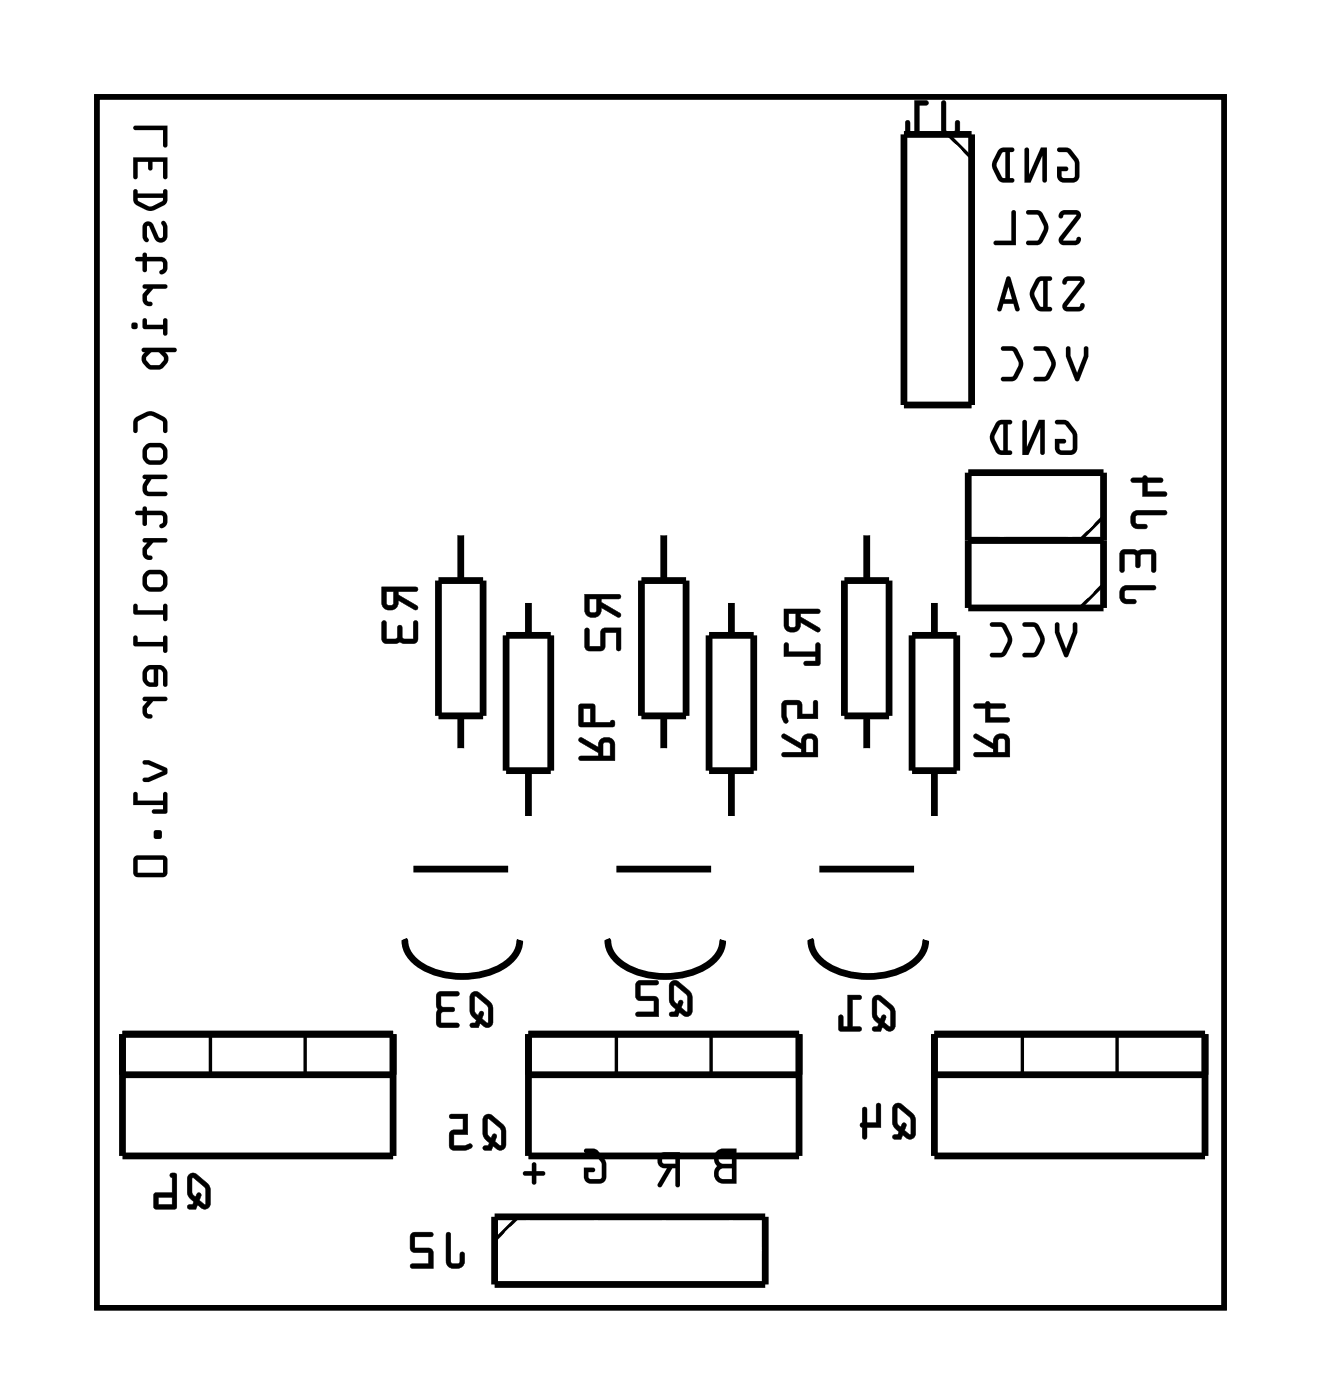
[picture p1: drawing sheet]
<svg xmlns="http://www.w3.org/2000/svg" width="50mm" height="53mm" viewBox="0 0 50 53" stroke-linecap="round" stroke-linejoin="round" font-family="sans-serif">
<path d="M3.6 3.6h42.4v45.5h-42.4z" fill="none" stroke="#000" stroke-width=".2"/>
<g fill="#000">
<path d="M19.7 44h.3v-.3v-.1l.1 .1v.3h.3l.1 .1h-.1h-.3v.3l-.1 .1v-.1v-.3h-.3zM21.9 43.1h.4l.2 .1a.88 .88 0 0 1 .1 1.2h-.5l-.2-.1v-.5l.4 .1v.1h-.2v.3h.4l.1-.1v-.6l-.3-.3h-.4z"/>
<path d="M3.6 3.6h42.4v45.5h-42.4zM3.6 3.6v45.5h42.4v-45.5z"/>
<path d="M5 4.7l.1 .2h1v.6h.2v-.8zM5 5.9l.1 .8 .1-.1v-.5h.4v.3h.1v-.3h.4v.6h.2v-.8zM5 7.1v.5a.75 .75 0 0 0 1.1 .1l.2-.1-.1-.5h-.1v.2h-.9l-.1-.2zM5.2 7.4l.9 .1-.5 .3-.4-.2zM5.4 8.4v.5l.1 .2a.11 .11 0 0 0 .1-.1 .11 .11 0 0 0-.1-.1l.1-.4 .2 .5a.25 .25 0 0 0 .3 .1 .25 .25 0 0 0 .2-.2v-.5l-.1-.1h-.1v.6h-.1l-.3-.5-.1-.1zM5.1 9.7v.1h.3v.4h.1v-.4h.6v.3l-.1 .1v.1a.33 .33 0 0 0 .3-.3 .33 .33 0 0 0-.3-.4h-.5l-.1-.1v.1zM5.4 10.7v.1h.1l-.1 .2a.31 .31 0 0 0 0 .4 .31 .31 0 0 0 .3 .1v-.1l-.2-.1v-.2l.3-.3h.4l.1-.1zM5.4 12v.4h.7v.2h.2l-.1-.6h-.1v.2h-.6v-.2zM4.9 12.2a.15 .15 0 0 0 .3 0 .15 .15 0 0 0-.3 0zM5.3 13.1v.1h.1l-.1 .2v.2l.3 .3a.51 .51 0 0 0 .7-.4l-.1-.3h.4v-.1zM5.5 13.4l.2-.2h.2l.3 .3-.2 .2h-.3l-.2-.2zM5.1 15.7l-.1 .2 .1 .4 .1-.1v-.4l.4-.2 .5 .2v.4l.1 .1 .1-.1a.59 .59 0 0 0-.7-.8zM5.3 17.1a.5 .5 0 0 0 1 0 .5 .5 0 0 0-1 0zM5.6 16.8h.4l.1 .1v.3l-.1 .1h-.4l-.1-.2zM5.4 17.8v.2h.1a.36 .36 0 0 0-.2 .3 .36 .36 0 0 0 .3 .3h.7l-.1-.1h-.6l-.1-.2 .2-.3h.5l.1-.1zM5.1 19.2v.1h.3v.4h.1v-.4l.6 .1v.2l-.1 .1v.1a.33 .33 0 0 0 .3-.3 .33 .33 0 0 0-.3-.3h-.5l-.1-.2v.2zM5.4 20.2v.1l.1 .1-.1 .2a.31 .31 0 0 0 0 .3 .31 .31 0 0 0 .3 .1v-.1l-.2-.1v-.2l.3-.2h.4l.1-.1zM5.3 21.8a.5 .5 0 0 0 1 0 .5 .5 0 0 0-1 0zM5.6 21.6h.4l.1 .1v.3h-.1h-.4l-.1-.1zM5 22.7l.1 .4h1v.2h.2l-.1-.6h-.1v.2h-.9v-.2zM5 23.9l.1 .4h1v.2h.2l-.1-.6h-.1v.2h-.9v-.2zM5.5 25l-.1 .3 .1 .4 .1 .1h.3l.1-.7 .1 .1v.5l.2 .1v-.6l-.1-.1-.2-.1zM5.6 25.2l.2-.1v.5l-.3-.1zM5.4 26.2v.1h.1l-.1 .2a.31 .31 0 0 0 0 .3 .31 .31 0 0 0 .3 .2v-.1l-.2-.1v-.2l.3-.3h.4l.1-.1zM5.4 28.6v.1l.7 .3-.7 .2v.2h.2l.7-.4-.1-.2-.6-.3zM5 29.8v.4h1.1v.2h-.3l-.1 .1h.6l-.1-.8-.1 .1v.3h-.9v-.3zM5.8 31.2v.3h.3v-.3zM5.1 32.2l-.1 .6 .1 .1h1l.2-.1v-.5l-.1-.2zM5.2 32.3h.9v.5h-.9z"/>
<path d="M5 4.7l.1 .2h1v.6h.2v-.8zM5 4.7h1.3v.8h-.2v-.6h-1zM5 5.9l.1 .8 .1-.1v-.5h.4v.3h.1v-.3h.4v.6h.2v-.8zM5 5.9h1.3v.8h-.2v-.6h-.4v.3h-.1v-.3h-.4v.5l-.1 .1zM5 7.1v.5l.6 .3h.2l.5-.3-.1-.5h-.1v.2h-.9l-.1-.2zM5 7.1h.1l.1 .2h.9v-.2h.1l.1 .5-.5 .3h-.2l-.6-.3zM5.2 7.4h.9v.1l-.5 .3-.4-.2zM5.2 7.4v.2l.4 .2 .5-.3zM5.4 8.4v.5l.1 .2a.11 .11 0 0 0 .1-.1 .11 .11 0 0 0-.1-.1l.1-.4 .2 .5a.25 .25 0 0 0 .3 .1 .25 .25 0 0 0 .2-.2v-.5l-.1-.1h-.1v.6h-.1l-.3-.5-.1-.1zM5.4 8.4l.2-.1 .1 .1 .3 .5h.1v-.6h.1l.1 .1v.5a.25 .25 0 0 1-.2 .2 .25 .25 0 0 1-.3-.1l-.2-.5-.1 .4a.09 .09 0 0 1 .1 .1 .09 .09 0 0 1-.1 .1l-.2-.2zM5.1 9.7v.1h.3v.4h.1v-.4h.6v.3l-.1 .1 .1 .1a.35 .35 0 0 0 .2-.3 .35 .35 0 0 0-.3-.4h-.5l-.1-.1v.1zM5.1 9.7l.3-.1v-.1l.1 .1h.5a.33 .33 0 0 1 .3 .4 .33 .33 0 0 1-.3 .3v-.1l.1-.1v-.3h-.6v.4h-.1v-.4h-.3zM5.4 10.7v.1h.1l-.1 .2a.33 .33 0 0 0 .2 .5l.1-.1-.2-.1v-.2l.3-.3h.4l.1-.1zM5.4 10.7h.9l-.1 .1h-.4l-.3 .3v.2l.2 .1a.23 .23 0 0 1-.2 .1 .23 .23 0 0 1-.2-.3l.1-.1 .1-.3h-.1zM5.4 12v.4h.7v.2h.2l-.1-.6h-.1v.2h-.6v-.2zM5.4 12h.1v.2h.6v-.2h.1l.1 .6h-.2v-.2h-.7zM4.9 12.2a.15 .15 0 0 0 .3 0 .15 .15 0 0 0-.3 0zM4.9 12.2a.15 .15 0 0 1 .3 0 .15 .15 0 0 1-.3 0zM5.3 13.1v.1h.1l-.1 .2v.2l.4 .3 .4-.1 .2-.3-.1-.3h.4v-.1zM5.3 13.1h1.3v.1h-.4l.1 .2v.2a.55 .55 0 0 1-.7 .3l-.3-.4 .1-.3h-.1zM5.5 13.4l.2-.2h.2l.3 .3-.2 .2h-.3l-.2-.2zM5.5 13.4v.1l.2 .2h.3l.2-.2-.3-.3h-.2zM5.1 15.7l-.1 .2 .1 .4 .1-.1v-.4l.4-.2 .5 .2v.4l.1 .1 .1-.1a.58 .58 0 0 0-.7-.8zM5.1 15.7l.5-.3 .2 .1 .4 .2 .1 .5h-.2v-.4l-.5-.2-.4 .2v.4l-.1 .1-.1-.4zM5.3 17.1a.5 .5 0 0 0 1 0 .5 .5 0 0 0-1 0zM5.3 17.1a.5 .5 0 0 1 1 0 .5 .5 0 0 1-1 0zM5.6 16.8h.4l.1 .1v.3l-.1 .1h-.4l-.1-.2zM5.6 16.8l-.1 .3 .1 .2h.4l.1-.1v-.3l-.1-.1zM5.4 17.8v.2h.1l-.1 .1a.32 .32 0 0 0 .2 .5h.7l-.1-.1h-.6l-.1-.2 .2-.3h.5l.1-.1zM5.4 17.8l.9 .1-.1 .1h-.5l-.2 .3 .1 .2h.6l.1 .1h-.7a.36 .36 0 0 1-.3-.3 .36 .36 0 0 1 .2-.3h-.1zM5.1 19.2v.1h.3v.4h.1v-.4h.6v.3l-.1 .1 .1 .1a.35 .35 0 0 0 .2-.3 .35 .35 0 0 0-.3-.3h-.5l-.1-.2v.2zM5.1 19.2h.3v-.2l.1 .2h.5a.33 .33 0 0 1 .3 .3 .33 .33 0 0 1-.3 .3v-.1l.1-.1v-.2l-.6-.1v.4h-.1v-.4h-.3zM5.4 20.2v.1l.1 .1-.1 .2a.33 .33 0 0 0 .2 .4l.1-.1-.2-.1v-.2l.3-.2h.4l.1-.1zM5.4 20.2l.9 .1-.1 .1h-.4l-.3 .2v.2l.2 .2a.23 .23 0 0 1-.2 0 .23 .23 0 0 1-.2-.2l.1-.2 .1-.2-.1-.1zM5.3 21.8a.5 .5 0 0 0 1 0 .5 .5 0 0 0-1 0zM5.3 21.8a.5 .5 0 0 1 1 0 .5 .5 0 0 1-1 0zM5.6 21.6h.4l.1 .1v.3h-.1h-.4l-.1-.1zM5.6 21.6l-.1 .3 .1 .1h.4h.1v-.3l-.1-.1zM5 22.7l.1 .4h1v.2h.2l-.1-.6h-.1v.2h-.9v-.2zM5 22.7h.2v.2h.9v-.2h.1l.1 .6h-.2v-.2h-1zM5 23.9l.1 .4h1v.2h.2l-.1-.6h-.1v.2h-.9v-.2zM5 23.9h.2v.2h.9v-.2h.1l.1 .6h-.2v-.2h-1zM5.5 25l-.1 .3 .1 .4 .1 .1h.3l.1-.7 .1 .1v.5l.2 .1v-.6l-.1-.1-.2-.1zM5.5 25h.5l.2 .1 .1 .1v.6l-.2-.1v-.5l-.1-.1-.1 .7h-.3l-.1-.1-.2-.4zM5.6 25.2l.2-.1v.5l-.3-.1zM5.6 25.2l-.1 .3 .3 .1v-.5zM5.4 26.2v.1h.1l-.1 .2a.33 .33 0 0 0 .2 .5l.1-.1-.2-.1v-.2l.3-.3h.4l.1-.1zM5.4 26.2h.9l-.1 .1h-.4l-.3 .3v.2l.2 .1a.23 .23 0 0 1-.2 .1 .23 .23 0 0 1-.2-.3l.1-.2 .1-.2h-.1zM5.4 28.6v.1l.7 .3-.7 .2v.2h.2l.7-.4-.1-.2-.6-.3zM5.4 28.6l.2-.1 .6 .3 .1 .2-.7 .4h-.2v-.2l.7-.2-.7-.3zM5 29.8v.4h1.1v.2h-.3l-.1 .1h.6l-.1-.8-.1 .1v.3h-.9v-.3zM5 29.8h.2v.3h.9v-.3l.1-.1 .1 .8h-.6l.1-.1h.3v-.2h-1.1zM5.8 31.2v.3h.3v-.3zM5.8 31.2h.3v.3h-.3zM5.1 32.2l-.1 .6 .1 .1h1l.2-.1v-.5l-.1-.2zM5 32.2l1.2-.1 .1 .2v.5l-.2 .1h-1l-.1-.1zM5.2 32.3h.9v.5h-.9zM5.2 32.3v.5h.9v-.5z"/>
<path d="M35.4 3.8l-.1 1.1a.36 .36 0 0 0 .4 .2 .36 .36 0 0 0 .3-.2v-.3l-.1-.1v.1l-.1 .3h-.3v-1zM34.3 3.8v1.2h-.1v-.4l-.2-.1v.6h.8v-.1h-.3v-1l.3-.1v-.1z"/>
<path d="M35.4 3.8l-.1 1.1a.37 .37 0 0 0 .4 .3 .37 .37 0 0 0 .3-.3v-.3a.1 .1 0 0 0-.1-.1 .1 .1 0 0 0-.1 .1v.3h-.3v-1zM35.4 3.8l.1 .1v1h.3l.1-.4 .1 .1v.3a.35 .35 0 0 1-.3 .2 .35 .35 0 0 1-.4-.2zM34.3 3.8v1.2h-.1v-.4a.1 .1 0 0 0-.1-.1 .1 .1 0 0 0-.1 .1v.5h.8a.1 .1 0 0 0 .1-.1 .1 .1 0 0 0-.1 0h-.3v-1h.3a.1 .1 0 0 0 .1-.1 .1 .1 0 0 0-.1-.1zM34.3 3.8h.5v.1h-.3v1.1h.3v.1h-.8v-.6l.1 .1 .1 .4h.1z"/>
<path d="M39.6 15.8l.1 .1 .3 .1 .3 .4v.4l-.1 .1h-.4v-.3h.2v-.1h-.4l.1 .5 .6 .1 .1-.3a.9 .9 0 0 0-.3-.9l-.2-.1zM39.6 15.8h.5l.3 .5v.5l-.1 .3h-.5l-.2-.2v-.4h.4v.1l-.2 .1v.2h.4l.1-.1-.1-.5-.2-.4h-.4zM38.4 15.8v1.3h.2l.5-1v.9l.1 .1v-1.3h-.2l-.4 1-.1-1zM38.4 15.8h.2v1l.4-1h.2v1.3l-.2-.1v-.9l-.4 1h-.2zM37.4 15.9l-.2 .4v.3l.3 .4 .4 .1 .1-.2h-.2v-1h.2v-.1h-.4zM37.4 15.8h.2h.4v.1h-.2v1h.2l-.1 .2-.4-.1-.3-.4v-.3zM37.6 15.9h.1v1h-.2l-.2-.5zM37.6 15.9l-.3 .5 .2 .5h.2v-1z"/>
<path d="M39.6 15.8l.1 .1 .3 .1 .3 .4v.4l-.1 .1h-.4v-.2l.2-.1v-.1h-.4l.1 .5 .6 .1 .1-.3a.89 .89 0 0 0-.5-1zM38.4 15.8v1.3h.2l.5-1v.9l.1 .1v-1.3h-.2l-.4 1v-1zM37.4 15.8a.78 .78 0 0 0 0 1.2l.5 .1 .1-.1-.2-.1v-1h.2v-.1h-.4zM37.6 15.9h.1v1h-.2l-.2-.5z"/>
<path d="M39.7 5.6v.1h.4l.3 .4v.5l-.1 .1-.4-.1v-.2h.2v-.1h-.4l.1 .5h.6l.1-.2a.9 .9 0 0 0-.3-1l-.2-.1zM39.7 5.6h.4l.4 .4v.6l-.1 .2h-.6l-.1-.1v-.4h.4v.1h-.2v.3h.4l.1-.1-.1-.6-.2-.3h-.4zM38.5 5.6v1.3h.2l.4-1.1v1h.1l.1-1.3h-.2l-.5 1.1v-1zM38.5 5.6h.1v1l.5-1.1h.2v1.4l-.2-.1v-1l-.4 1.1h-.2zM37.5 5.6l-.2 .5v.3l.2 .4h.5l.1-.1h-.2v-1h.2v-.1l-.4-.1zM37.5 5.6l.2-.1 .4 .1v.1h-.2v1h.2l-.1 .2-.5-.1-.2-.4-.1-.3zM37.6 5.7h.1v1l-.1-.1-.2-.4zM37.6 5.7l-.2 .5 .2 .4 .1 .1v-1z"/>
<path d="M39.7 5.6v.1h.4l.3 .4v.5l-.1 .1-.4-.1v-.2h.2v-.1h-.4l.1 .5h.6l.1-.2a.89 .89 0 0 0-.5-1.1zM38.5 5.6v1.3h.2l.4-1.1v1l.2 .1v-1.4h-.2l-.5 1.1v-1zM37.5 5.6a.78 .78 0 0 0 0 1.2l.5 .1 .1-.1-.2-.1v-1h.2v-.1l-.4-.1zM37.6 5.7h.1v1l-.1-.1-.2-.4z"/>
<path d="M39.8 8v.2l.2-.1h.4l-.6 .8v.2l.1 .1h.5l.2-.1-.1-.2-.1 .1h-.5l.6-.8 .1-.2-.2-.1zM39.8 8l.6-.1 .2 .1-.1 .2-.6 .8h.5l.1-.1 .1 .2-.2 .1h-.5l-.1-.1v-.2l.6-.8h-.4l-.2 .1zM38.5 7.9l.1 .2h.4l.2 .4-.2 .5h-.4l-.1 .2h.1a.58 .58 0 0 0 .7-.6v-.2l-.2-.4-.2-.1zM38.5 7.9h.6l.3 .6-.1 .4-.3 .3h-.5l.1-.2h.4l.2-.5-.2-.4h-.4zM38 7.9v1.1h-.6v.2h.7v-1.2zM38 7.9l.1 .1v1.2h-.8v-.2h.7z"/>
<path d="M39.8 8v.2l.2-.1h.4l-.6 .8v.2l.1 .1h.5l.2-.1-.1-.2-.1 .1h-.5l.6-.8 .1-.2-.2-.1zM38.5 7.9l.1 .2h.4l.2 .4-.2 .5h-.4l-.1 .2h.1a.58 .58 0 0 0 .7-.6l-.2-.6-.2-.1zM38 7.9v1.1h-.6v.2h.7v-1.2z"/>
<path d="M39.9 10.4v.3l.2-.2 .5 .1-.7 .8v.2l.2 .1h.5l.1-.1v-.2l-.2 .1h-.5l.7-.8v-.2l-.2-.1zM39.9 10.4h.6l.2 .1v.2l-.7 .8h.5l.2-.1v.2l-.1 .1h-.5l-.2-.1v-.2l.6-.8-.4-.1-.2 .2zM38.9 10.5l-.2 .4v.3l.3 .5h.4l.1-.2h-.2v-1h.2v-.1h-.4zM38.9 10.5l.2-.1h.4v.1h-.2v1h.2l-.1 .2h-.4l-.3-.5v-.3zM39.1 10.6l.1-.1v1h-.2l-.2-.5zM39.1 10.6l-.3 .4 .2 .5h.2v-1zM37.8 10.4l-.4 1.2 .2 .1 .1-.3h.3l.1 .3h.1l.1-.1-.4-1.2zM37.8 10.4h.1l.4 1.2-.1 .1h-.1l-.1-.3h-.3l-.1 .3-.2-.1zM37.9 10.8l.1 .4h-.3zM37.9 10.8l-.2 .4h.3z"/>
<path d="M39.9 10.4v.3l.2-.2 .4 .1-.6 .8v.2l.2 .1h.5l.1-.1v-.2l-.2 .1h-.5l.7-.8v-.2l-.2-.1zM38.9 10.5a.78 .78 0 0 0 0 1.1l.5 .1 .1-.1-.2-.1v-1h.2v-.1h-.4zM39.1 10.6l.1-.1v1h-.2l-.2-.5zM37.8 10.4l-.4 1.2 .2 .1 .1-.3h.3l.1 .3h.1l.1-.1-.4-1.2zM37.9 10.8l.1 .4h-.3z"/>
<path d="M40 13v.4l.4 .9h.1l.4-.9v-.3h-.2v.3l-.3 .6-.2-.6v-.3zM40 13l.2 .1v.3l.2 .6 .3-.6v-.3h.2v.3l-.4 .9h-.1l-.4-.9zM38.8 13v.2h.4l.3 .5-.3 .4-.4 .1v.1h.1a.58 .58 0 0 0 .7-.6v-.2l-.2-.4-.2-.1zM38.8 13h.5l.3 .6-.1 .4-.2 .3h-.5v-.1l.4-.1 .3-.4-.3-.5h-.4zM37.6 13v.2h.4l.2 .5-.2 .4-.4 .1v.1h.1a.58 .58 0 0 0 .7-.6v-.2l-.2-.4-.2-.1zM37.6 13h.5l.3 .6-.1 .4-.3 .3h-.4v-.1l.4-.1 .2-.4-.2-.5h-.4z"/>
<path d="M40 13v.4l.4 .9h.1l.4-.9v-.3h-.2v.3l-.3 .6-.2-.6v-.3zM38.8 13v.2h.4l.3 .5-.3 .4-.4 .1v.1h.1a.58 .58 0 0 0 .7-.6l-.2-.6-.2-.1zM37.6 13v.2h.4l.2 .5-.2 .4-.4 .1v.1h.1a.58 .58 0 0 0 .7-.6l-.2-.6-.2-.1z"/>
<path d="M42.5 19.2v.5l.2 .2h.3l.1-.1-.1-.1h-.3v-.4h1l.1-.1h-.1h-1zM42.5 18v.1h.4v.5h.9l-.1-.1h-.6v-.4h.5v-.2h-.5h-.1h-.1z"/>
<path d="M42.5 19.2l-.1 .2 .1 .4 .5 .1a.1 .1 0 0 0 .1-.1 .1 .1 0 0 0-.1-.1l-.3-.1v-.2l1-.1a.1 .1 0 0 0 .1-.1 .1 .1 0 0 0-.1 0h-1zM42.5 19.2h.2h1h.1l-.1 .1h-1l-.1 .4 .5 .1h-.1h-.3l-.2-.1zM42.5 18v.1h.4v.5h.8a.1 .1 0 0 0 .1 0 .1 .1 0 0 0-.1-.1h-.6v-.4h.5a.1 .1 0 0 0 .1-.1 .1 .1 0 0 0-.1-.1h-.5a.09 .09 0 0 0-.1-.1 .09 .09 0 0 0-.1 .1zM42.5 18h.4l.1-.1 .1 .1h.5v.1h-.5v.4h.6l.1 .1h-.9v-.5h-.4z"/>
<path d="M14.3 22v.6a.31 .31 0 0 0 .4 .3 .31 .31 0 0 0 .3-.4l.6 .4 .1-.1-.7-.5v-.1h.6l.1-.1zM14.5 22.2h.3l-.1 .5h-.2zM14.4 23.3l-.1 .7 .1 .2 .6-.1 .5 .1 .2-.1-.1-.8-.1 .1v.6h-.4v-.5h-.1h-.1v.5h-.4v-.6z"/>
<path d="M14.3 22v.6a.32 .32 0 0 0 .4 .3 .32 .32 0 0 0 .3-.4l.6 .4a.1 .1 0 0 0 .1 0 .1 .1 0 0 0 0-.2l-.7-.4v-.1h.6a.1 .1 0 0 0 .1-.1 .1 .1 0 0 0-.1-.1zM14.3 22l1.4 .1-.1 .1h-.7v.1l.7 .4v.2l-.7-.4a.31 .31 0 0 1-.2 .4 .31 .31 0 0 1-.4-.3zM14.5 22.2h.3l-.1 .5h-.2zM14.5 22.2v.5h.2l.1-.5zM14.3 23.3v.7l.2 .2 .5-.1 .6 .1 .1-.2v-.6a.1 .1 0 0 0-.1-.1 .1 .1 0 0 0-.1 .1v.6h-.4v-.4a.1 .1 0 0 0-.1-.1 .1 .1 0 0 0-.1 .1v.4h-.4v-.7zM14.4 23.3l.1 .1v.6h.4v-.5h.1h.1v.5h.4v-.6l.1-.1 .1 .8-.2 .1-.5-.1h-.6l-.1-.1z"/>
<path d="M17.7 37.3l-.1 .7 .3 .3-.3 .2 .4 .1v-.2l.3 .2 .2-.1a.91 .91 0 0 0-.6-1.3zM17.8 37.4l.5 .4v.6l-.2-.2 .1-.1a.11 .11 0 0 0-.2-.1 .11 .11 0 0 0 0 .1l-.2-.1zM16.4 37.3v1.2l.2 .1h.6v-.2h-.6v-.4h.4l.1-.1-.1-.1h-.4v-.4h.6v-.1z"/>
<path d="M17.7 37.3l-.1 .7 .3 .3-.1 .1h-.1a.1 .1 0 0 0-.1 .1 .1 .1 0 0 0 .1 .1h.3v-.2l.2 .2 .3-.1a.92 .92 0 0 0-.5-1.2l-.1-.1zM17.7 37.3l.2-.1 .5 .4a.97 .97 0 0 1 .1 .8l-.2 .2-.3-.2v.2l-.3-.1 .2-.2-.2-.3zM17.8 37.4l.5 .4v.6l-.2-.2 .1-.1a.11 .11 0 0 0-.2-.1 .11 .11 0 0 0 0 .1l-.2-.1zM17.8 37.4v.5a.14 .14 0 0 0 .1 .2 .14 .14 0 0 0 .2-.1l.1 .1-.1 .1 .2 .2v-.6zM16.4 37.3v1.2l.2 .1h.6a.1 .1 0 0 0 .1-.1 .1 .1 0 0 0-.1-.1h-.6v-.4h.4a.1 .1 0 0 0 .1-.1 .1 .1 0 0 0-.1-.1h-.4v-.4h.6a.1 .1 0 0 0 .1-.1 .1 .1 0 0 0-.1-.1zM16.4 37.3h.8v.1h-.7l.1 .4h.4l.1 .1-.1 .1h-.4l-.1 .4h.7v.2h-.6l-.2-.1z"/>
<path d="M21.7 27.7l.1 .2 .7 .4v.1h-.7l-.1 .1 .1 .1h1.3v-.6a.31 .31 0 0 0-.4-.3 .31 .31 0 0 0-.2 .4zM22.7 27.9h.2v.5h-.3zM21.7 26.5l.1 .8 1.3-.1-.1-.2-.1 .1h-.6v-.7zM21.9 26.6h.3v.5h-.3z"/>
<path d="M21.7 27.7l.1 .2 .7 .4v.1h-.7a.1 .1 0 0 0-.1 .1 .1 .1 0 0 0 .1 .1h1.3v-.6a.32 .32 0 0 0-.4-.3 .32 .32 0 0 0-.2 .4l-.6-.4zM21.8 27.7h.1l.6 .4a.31 .31 0 0 1 .2-.4 .31 .31 0 0 1 .4 .3v.6h-1.3l-.1-.1 .1-.1h.7v-.1l-.7-.4zM22.7 27.9h.2v.5h-.3zM22.7 27.9l-.1 .5h.3v-.5zM21.7 26.4l.1 .9h1.2l.1-.2a.09 .09 0 0 0-.1-.1 .09 .09 0 0 0-.1 .1h-.6v-.7zM21.8 26.5l.5-.1v.7h.6l.1-.1 .1 .2-1.3 .1zM21.9 26.6h.3v.5h-.3zM21.9 26.6v.5h.3v-.5z"/>
<path d="M21.9 22.3v.6a.31 .31 0 0 0 .4 .3 .31 .31 0 0 0 .3-.4l.7 .4v-.2l-.7-.4v-.1h.6l.1-.1zM22.1 22.5h.3l-.1 .5-.2-.1zM22 23.6l-.1 .7 .2 .1h.6v-.6h.4v.6h.2v-.8h-.7l-.1 .7h-.4v-.7z"/>
<path d="M21.9 22.3v.6a.32 .32 0 0 0 .4 .3 .32 .32 0 0 0 .3-.4l.6 .4a.1 .1 0 0 0 .1-.1 .1 .1 0 0 0 0-.1l-.7-.4v-.1h.6a.1 .1 0 0 0 .1-.1 .1 .1 0 0 0-.1-.1zM21.9 22.3l1.4 .1-.1 .1h-.6v.1l.7 .4v.2l-.7-.4a.31 .31 0 0 1-.3 .4 .31 .31 0 0 1-.3-.3zM22.1 22.5h.3l-.1 .5-.2-.1zM22.1 22.5v.5h.2l.1-.5zM22 23.6l-.1 .7 .2 .1h.6v-.6h.4v.6a.1 .1 0 0 0 .1 .1 .1 .1 0 0 0 .1-.1v-.8h-.7l-.1 .7h-.4v-.7zM22 23.6h.1v.7h.5v-.7h.7v.8h-.2v-.7h-.4v.7h-.6l-.1-.1z"/>
<path d="M25.2 36.9l-.1 .7 .3 .3-.3 .2 .3 .1 .1-.2 .3 .2 .2-.2a.91 .91 0 0 0-.7-1.2zM25.3 37l.5 .4v.6l-.2-.2v-.1a.11 .11 0 0 0-.1-.1 .11 .11 0 0 0-.1 .1l-.1-.2zM23.9 36.9v.6l.1 .1h.6v.4h-.7v.1l.8 .1v-.7l-.7-.1v-.4h.6l.1-.1z"/>
<path d="M25.2 36.9l-.1 .7 .3 .3-.1 .1h-.1a.1 .1 0 0 0-.1 .1 .1 .1 0 0 0 .1 .1h.2l.1-.2 .2 .2 .2-.1a.92 .92 0 0 0-.4-1.2l-.2-.1zM25.2 36.9l.2-.1 .5 .4a.97 .97 0 0 1 .1 .8l-.2 .2-.3-.2-.1 .2-.3-.1 .3-.2-.3-.3zM25.3 37l.5 .4v.6l-.2-.2v-.1a.11 .11 0 0 0-.1-.2 .11 .11 0 0 0-.1 .2l-.1-.2zM25.3 37v.5a.14 .14 0 0 0 .1 .2 .14 .14 0 0 0 .1-.1h.1v.2l.2 .2v-.6zM23.9 36.9v.6l.7 .1v.4h-.7a.1 .1 0 0 0-.1 .1 .1 .1 0 0 0 .1 .1h.8v-.8h-.7v-.4h.6a.1 .1 0 0 0 .1-.1 .1 .1 0 0 0-.1-.1zM23.9 36.9h.8l-.1 .1h-.6v.4l.7 .1v.7l-.8-.1v-.1h.7v-.4h-.6l-.1-.1z"/>
<path d="M29.4 27.6v.1l.7 .4v.1l-.7 .1-.1 .1h.1h1.3v-.6a.31 .31 0 0 0-.4-.2 .31 .31 0 0 0-.2 .3zM30.3 27.8h.2v.4h-.2zM29.4 26.3l-.1 .6a.15 .15 0 0 0 .1 .2 .15 .15 0 0 0 .2-.1l-.1-.5h.4v.5h.8v-.7h-.2v.5h-.4v-.4l-.1-.1z"/>
<path d="M29.4 27.6v.1l.7 .4v.1h-.7a.1 .1 0 0 0-.1 .1 .1 .1 0 0 0 .1 .1h1.3v-.6a.32 .32 0 0 0-.4-.3 .32 .32 0 0 0-.2 .4l-.6-.3zM29.4 27.6h.1l.6 .3a.31 .31 0 0 1 .2-.3 .31 .31 0 0 1 .4 .2v.6h-1.3v-.1h.7v-.2l-.7-.4zM30.3 27.8h.2v.4h-.2zM30.3 27.7l-.1 .6h.3v-.5zM29.4 26.3l-.1 .6 .1 .2a.1 .1 0 0 0 .1 .1 .11 .11 0 0 0 .1-.2l-.1-.5h.4v.5h.8v-.6a.1 .1 0 0 0-.1-.1 .1 .1 0 0 0-.1 .1v.4h-.4v-.4l-.1-.1zM29.4 26.3h.6l.1 .1v.4h.4v-.5h.1l.1 .7h-.8v-.5h-.4l.1 .6h-.1l-.1-.2z"/>
<path d="M29.4 22.9v.6a.32 .32 0 0 0 .4 .2 .32 .32 0 0 0 .3-.3l.6 .3 .1-.1-.7-.4v-.2h.6l.1-.1zM29.6 23h.3l-.1 .6-.2-.1zM29.5 24.2l-.1 .4h1.2v.2h-.4v.1h.6l-.1-.8-.1 .1v.3h-1v-.3z"/>
<path d="M29.4 22.9v.6a.32 .32 0 0 0 .4 .2 .32 .32 0 0 0 .3-.3l.6 .3a.1 .1 0 0 0 .1 0 .1 .1 0 0 0 0-.1l-.7-.4v-.2h.6a.1 .1 0 0 0 .1 0 .1 .1 0 0 0-.1-.1zM29.4 22.9h1.4l-.1 .1h-.7v.2l.7 .4v.1l-.7-.3a.31 .31 0 0 1-.2 .3 .31 .31 0 0 1-.4-.2zM29.6 23h.3l-.1 .5h-.2zM29.6 23v.5l.2 .1 .1-.6zM29.5 24.1l-.1 .6 1.2-.1v.2h-.3a.1 .1 0 0 0-.1 .1 .1 .1 0 0 0 .1 .1h.5v-.8a.1 .1 0 0 0-.1-.1 .1 .1 0 0 0-.1 .1v.3h-1v-.3zM29.5 24.2h.1v.3h1v-.3l.1-.1 .1 .8h-.6v-.1h.4v-.2h-1.2z"/>
<path d="M32.8 37.4l-.1 .7 .3 .3-.3 .3h.4v-.1l.3 .1 .2-.1a.91 .91 0 0 0-.6-1.2zM32.9 37.5l.5 .4v.6l-.2-.1 .1-.2a.11 .11 0 0 0-.2-.1 .11 .11 0 0 0 0 .2l-.2-.2zM31.8 37.4v1.1h-.1l-.1-.3-.1-.1v.6h.8v-.1l-.3-.1v-1h.3v-.1z"/>
<path d="M32.8 37.4l-.1 .7 .3 .3-.1 .1h-.1a.1 .1 0 0 0-.1 .1 .1 .1 0 0 0 .1 .1h.3v-.1l.2 .1h.3a.92 .92 0 0 0-.5-1.3h-.1zM32.8 37.4h.2l.5 .4a.97 .97 0 0 1 .1 .8l-.2 .1-.3-.2v.2h-.3l.2-.3-.2-.3zM32.9 37.6l.5 .3v.6l-.2-.1 .1-.2a.11 .11 0 0 0-.2-.1 .11 .11 0 0 0 0 .2l-.2-.2zM32.9 37.5v.6a.14 .14 0 0 0 .1 .2 .14 .14 0 0 0 .2-.2l.1 .1-.1 .2 .2 .1v-.6zM31.8 37.4v1.1h-.1v-.3a.1 .1 0 0 0-.1-.1 .1 .1 0 0 0-.1 .1v.5h.8a.1 .1 0 0 0 .1-.1 .1 .1 0 0 0-.1-.1h-.3v-1h.3a.1 .1 0 0 0 .1-.1 .1 .1 0 0 0-.1 0zM31.8 37.4h.5v.1h-.3v1.1h.3v.1h-.8v-.6l.1 .1v.4h.2z"/>
<path d="M36.6 27.6v.1l.7 .4v.1l-.7 .1v.1h1.3v-.6a.32 .32 0 0 0-.4-.2 .32 .32 0 0 0-.2 .3zM37.5 27.8h.2v.4h-.2zM36.6 26.4v.2h.4v.5h.9l-.1-.2h-.6v-.3h.5v-.2h-.5l-.1-.1-.1 .1z"/>
<path d="M36.6 27.6v.1l.7 .4v.1h-.7a.1 .1 0 0 0-.1 .1 .1 .1 0 0 0 .1 .1h1.3v-.6a.32 .32 0 0 0-.3-.3 .32 .32 0 0 0-.3 .4l-.6-.3zM36.6 27.6h.1l.6 .3a.31 .31 0 0 1 .2-.3 .31 .31 0 0 1 .4 .2v.6h-1.3v-.1h.7v-.2l-.7-.4zM37.5 27.8h.2v.4h-.2zM37.5 27.7v.6h.2v-.5zM36.6 26.4v.2h.4v.5h.8a.1 .1 0 0 0 .1-.1 .1 .1 0 0 0-.1-.1h-.6v-.3h.5a.1 .1 0 0 0 .1-.1 .1 .1 0 0 0-.1-.1h-.5a.09 .09 0 0 0-.1-.1 .09 .09 0 0 0-.1 .1zM36.6 26.5l.4-.1 .1-.1 .1 .1h.5v.2h-.5v.3h.6l.1 .2h-.9v-.5h-.4z"/>
<path d="M39.6 23.4v.4l.3 .8 .2 .1 .3-.9v-.4h-.1v.3l-.3 .7-.2-.7v-.3zM39.6 23.4h.2v.3l.2 .7 .3-.7v-.3h.1v.4l-.3 .9-.2-.1-.3-.8zM38.4 23.4v.1h.4l.3 .5-.3 .5h-.4v.1l.1 .1a.58 .58 0 0 0 .7-.6v-.3l-.2-.4h-.2zM38.4 23.4h.5l.3 .5-.1 .4-.2 .4-.5-.1v-.1h.4l.2-.5-.2-.5h-.4zM37.2 23.4v.1h.4l.2 .5-.2 .5h-.4v.1v.1a.58 .58 0 0 0 .8-.6v-.3l-.2-.4h-.2zM37.2 23.4h.5l.3 .5-.1 .4-.3 .4-.4-.1v-.1h.4l.2-.5-.2-.5h-.4z"/>
<path d="M39.6 23.4v.4l.3 .8 .2 .1 .3-.9v-.4h-.1v.3l-.3 .7-.2-.7v-.3zM38.4 23.4v.1h.4l.3 .5-.3 .5h-.4v.1l.1 .1a.58 .58 0 0 0 .7-.6l-.2-.7h-.2zM37.2 23.4v.1h.4l.2 .5-.2 .5h-.4v.1v.1a.58 .58 0 0 0 .8-.6l-.2-.7h-.2z"/>
<path d="M42.1 22.1v.4l.2 .2h.3l.1-.1-.1-.1h-.4l.1-.3h1l.1-.1-.1-.1h-1zM42.1 20.7v.8l.1-.1v-.6h.4v.5h.1h.1v-.5h.4v.6h.2v-.6l-.1-.2z"/>
<path d="M42.1 22l-.1 .2 .1 .4 .5 .1a.1 .1 0 0 0 .1-.1 .1 .1 0 0 0-.1-.1h-.4v-.3h1.1a.1 .1 0 0 0 .1-.1 .1 .1 0 0 0-.1-.1h-1zM42.1 22.1l.2-.1h1l.1 .1h-.1l-1 .1-.1 .3 .4 .1v.1h-.3l-.2-.2zM42.1 20.7l-.1 .7a.1 .1 0 0 0 .1 .1 .1 .1 0 0 0 .1-.1v-.6h.4v.4a.1 .1 0 0 0 .1 .1 .1 .1 0 0 0 .1-.1v-.4h.4v.6a.1 .1 0 0 0 .1 .1 .1 .1 0 0 0 .1-.1v-.6l-.1-.2zM42.1 20.7l1.2-.1 .1 .2v.6h-.2v-.6h-.4v.5h-.1h-.1v-.5h-.4v.6l-.1 .1z"/>
<path d="M7.1 44.1l-.1 .7 .3 .3-.3 .2 .4 .1v-.2l.3 .2 .2-.1a.91 .91 0 0 0-.7-1.3zM7.2 44.2l.5 .4v.6l-.2-.1v-.2a.11 .11 0 0 0-.1-.1 .11 .11 0 0 0-.1 .1l-.1-.1zM6.4 44.1l.1 .7h-.7v.6l.8-.1v-1.2v-.1zM5.9 45h.6v.2h-.6z"/>
<path d="M7.1 44.1l-.1 .7 .3 .3-.1 .1h-.1a.1 .1 0 0 0-.1 .1 .1 .1 0 0 0 .1 .1h.3v-.2l.2 .2 .2-.1a.92 .92 0 0 0-.4-1.2l-.2-.1zM7.1 44.1h.2l.5 .3a.97 .97 0 0 1 .1 .9l-.2 .1-.3-.2v.2l-.4-.1 .3-.2-.3-.3zM7.2 44.2l.5 .4v.6l-.2-.1 .1-.2a.11 .11 0 0 0-.2-.1 .11 .11 0 0 0-.1 .1l-.1-.1zM7.2 44.2v.5a.16 .16 0 0 0 .1 .3 .14 .14 0 0 0 .1-.2l.1 .1v.2l.2 .1v-.6zM6.4 44.1l.1 .7h-.7v.6l.8-.1v-1.2v-.1zM6.4 44.1h.2v1.2l-.8 .1v-.6h.7zM5.9 45h.6v.2h-.6zM5.9 44.9v.3h.6v-.3z"/>
<path d="M16.8 46.3l-.1 1.1a.36 .36 0 0 0 .4 .2 .36 .36 0 0 0 .3-.2v-.3v-.1l-.1 .1-.1 .3h-.3v-1.1zM15.4 46.3v.6l.2 .1h.5v.4h-.6l-.1 .2h.9l-.1-.7h-.6v-.5h.6l.1-.1z"/>
<path d="M16.8 46.3l-.1 1.1a.37 .37 0 0 0 .4 .2 .37 .37 0 0 0 .4-.2v-.3a.1 .1 0 0 0-.1-.1 .1 .1 0 0 0-.1 .1l-.1 .3h-.2l-.1-1.1zM16.8 46.3h.1v1.1h.3l.2-.4v.1v.3a.35 .35 0 0 1-.3 .2 .35 .35 0 0 1-.3-.2zM15.4 46.3v.7h.7v.4h-.6a.1 .1 0 0 0-.1 .1 .1 .1 0 0 0 .1 .1h.8l-.1-.7h-.6v-.5h.6a.1 .1 0 0 0 .1 0 .1 .1 0 0 0-.1-.1zM15.5 46.3h.8l-.1 .1h-.6v.5h.6l.1 .7h-.9l.1-.1h.6v-.5h-.5l-.2-.1z"/>
<path d="M18.2 41.9l-.1 .7 .3 .3-.3 .2 .3 .1 .1-.2 .3 .2 .2-.1a.91 .91 0 0 0-.7-1.3zM18.3 42l.5 .4v.6l-.2-.1v-.2a.11 .11 0 0 0-.1-.1 .11 .11 0 0 0-.1 .1l-.1-.1zM16.9 41.9v.1h.5v.4l-.5 .1v.6l.1 .1h.4a.15 .15 0 0 0 .3 0 .16 .16 0 0 0-.1-.3l-.6 .1v-.4h.6v-.8z"/>
<path d="M18.2 41.9l-.1 .7 .3 .3-.1 .1h-.1a.1 .1 0 0 0-.1 .1 .1 .1 0 0 0 .1 .1h.3v-.2l.2 .2 .2-.1a.92 .92 0 0 0-.4-1.2l-.2-.1zM18.2 41.9l.2-.1 .5 .4a.97 .97 0 0 1 .1 .9l-.2 .1-.3-.2-.1 .2-.3-.1 .3-.2-.3-.3zM18.3 42l.5 .4v.6l-.2-.1 .1-.2a.11 .11 0 0 0-.2-.1 .11 .11 0 0 0-.1 .1l-.1-.1zM18.3 42v.5a.14 .14 0 0 0 .1 .2 .14 .14 0 0 0 .1-.1l.1 .1v.2l.2 .1v-.6zM16.9 41.8v.2h.5v.4l-.5 .1v.6l.1 .1 .7-.1a.1 .1 0 0 0 0-.1 .1 .1 0 0 0-.1-.1l-.6 .1v-.4h.6v-.8zM16.9 41.9l.7-.1v.8h-.6v.4l.6-.1 .1 .1v.1l-.7 .1-.1-.1v-.6l.5-.1v-.4h-.5z"/>
<path d="M19.7 44v.1h.3v.3v.1l.1-.1v-.3h.3h.1l-.1-.1h-.3v-.3l-.1-.1v.1v.3zM19.7 44h.3v-.3v-.1l.1 .1v.3h.3l.1 .1h-.1h-.3v.3l-.1 .1v-.1v-.3h-.3z"/>
<path d="M21.9 43.1l.1 .2h.3l.3 .4v.5l-.1 .1-.4-.1v-.2h.2v-.1l-.4-.1 .1 .6h.6l.2-.2a.9 .9 0 0 0-.3-1l-.2-.1zM21.9 43.1h.5l.3 .5 .1 .6-.2 .2h-.5l-.2-.1v-.5l.4 .1v.1h-.2v.3h.4l.1-.1v-.6l-.3-.3h-.4z"/>
<path d="M24.8 43.3a.31 .31 0 0 0-.1 .4 .31 .31 0 0 0 .3 .2l-.3 .6h.1l.4-.6h.2v.6l.1 .1v-1.3zM24.8 43.3h.7v1.3l-.1-.1v-.6h-.2l-.4 .7-.1-.1 .3-.6a.31 .31 0 0 1-.3-.2 .31 .31 0 0 1 .1-.4zM24.9 43.5l.5-.1v.3h-.5zM24.9 43.5v.2h.5v-.3z"/>
<path d="M24.8 43.3a.31 .31 0 0 0-.1 .4 .31 .31 0 0 0 .3 .2l-.3 .6 .1 .1 .4-.7h.2v.6l.1 .1v-1.3zM24.9 43.5l.5-.1v.3h-.5z"/>
<path d="M26.9 43.2l-.1 .3 .1 .3a.38 .38 0 0 0-.1 .4 .38 .38 0 0 0 .3 .2h.5v-1.3h-.5zM26.9 43.2l.2-.1h.5v1.3h-.5a.38 .38 0 0 1-.3-.2 .38 .38 0 0 1 .1-.4l-.1-.3zM27 43.9h.5v.4l-.5-.1zM27 43.9v.3l.5 .1v-.4zM27 43.3h.5v.4l-.5-.1zM27 43.3v.3l.5 .1v-.4z"/>
<path d="M26.9 43.2l-.1 .3 .1 .3-.1 .3a.35 .35 0 0 0 .3 .3h.5v-1.3h-.5zM27 43.9h.5v.4l-.5-.1zM27 43.3h.5v.4l-.5-.1z"/>
<path d="M33.6 41.5l-.1 .7 .2 .3-.2 .2 .3 .1 .1-.2 .3 .2 .2-.2a.91 .91 0 0 0-.7-1.2zM33.7 41.6l.5 .4v.6l-.2-.2v-.1a.11 .11 0 0 0-.1-.1 .11 .11 0 0 0-.1 .1l-.1-.2zM32.4 41.6v.6h-.1l.2 .6v-.1v-.4h.6v-.8l-.1-.1-.1 .1v.7h-.4v-.6z"/>
<path d="M33.6 41.5l-.1 .7 .2 .3v.1h-.1a.1 .1 0 0 0-.1 .1 .1 .1 0 0 0 .1 .1h.2l.1-.2 .2 .2 .2-.1a.92 .92 0 0 0-.4-1.2l-.2-.1zM33.6 41.5l.2-.1 .4 .4a.97 .97 0 0 1 .1 .8l-.1 .2-.3-.2-.1 .2-.3-.1 .3-.2-.3-.3zM33.7 41.6l.5 .4-.1 .6-.1-.2v-.1a.11 .11 0 0 0-.1-.1 .11 .11 0 0 0-.1 .1l-.1-.2zM33.7 41.6v.5a.14 .14 0 0 0 .1 .2 .14 .14 0 0 0 .1-.1h.1l-.1 .2 .3 .2v-.6zM32.4 41.6v.5a.09 .09 0 0 0-.1 .1 .09 .09 0 0 0 .1 .1v.4a.1 .1 0 0 0 .1 .1 .1 .1 0 0 0 .1-.1l-.1-.4h.6v-.8a.1 .1 0 0 0-.1-.1 .1 .1 0 0 0-.1 .1v.7h-.4v-.6zM32.4 41.6h.1v.6h.4v-.7l.1-.1 .1 .1v.8h-.6v.4v.1l-.2-.6h.1z"/>
</g>
<g fill="none" stroke="#000" stroke-width=".25">
<path d="M17.3 20v1.8M24.9 20v1.8M32.5 20v1.8M33.9 5h2.6v10.2h-2.6zM36.3 17.7h5.1v5.1h-5.1zM4.6 38.8h10.2v4.6h-10.2zM15.2 35.3a1.38 1.38 0 0 0 1.1 1.2 2.99 2.99 0 0 0 2.9-.5l.2-.3 .1-.4M15.5 32.6h3.6M16.5 21.8h1.6v5.1h-1.6zM17.3 26.9v1.3M19 23.9h1.7v5h-1.7zM19.8 22.5v1.4"/>
<path d="M19.8 28.9v1.9M19.8 38.8h10.2v4.6h-10.2zM22.8 35.3a1.38 1.38 0 0 0 1.1 1.2 2.99 2.99 0 0 0 2.9-.5l.2-.3 .1-.4M23.1 32.6h3.6M24.1 21.8h1.7v5.1h-1.7zM24.9 26.9v1.3M26.6 23.9h1.7v5h-1.7zM27.5 22.5v1.4M27.5 28.9v1.9M30.4 35.3a1.38 1.38 0 0 0 1.1 1.2 2.99 2.99 0 0 0 2.9-.5l.3-.3 .1-.4M30.8 32.6h3.5M31.7 21.8h1.7v5.1h-1.7z"/>
<path d="M32.5 26.9v1.3M34.2 23.9h1.7v5h-1.7zM35.1 38.8h10.1v4.6h-10.1zM35.1 22.5v1.4M35.1 28.9v1.9M36.3 20.3h5.1M4.6 40.4h10.2M18.6 45.7h10.1v2.5h-10.1zM19.8 40.4h10.2M35.1 40.4h10.1"/>
</g>
<path d="M35.6 5l.9 .9M41.4 19.4l-.9 .9M7.9 38.8v1.6M11.5 38.8v1.6M23.1 38.8v1.6M26.7 38.8v1.6M38.4 38.8v1.6M41.4 21.9l-.9 .9M41.9 38.8v1.6M19.5 45.7l-.9 .9" fill="none" stroke="#000" stroke-width=".13"/>
<circle cx="40.2" cy="19" r=".74" fill="#fff"/>
<circle cx="40.2" cy="19" r=".74" fill="none" stroke="#fff" stroke-width=".76" stroke-linecap="butt"/>
<circle cx="37.6" cy="19" r=".74" fill="#fff"/>
<circle cx="37.6" cy="19" r=".74" fill="none" stroke="#fff" stroke-width=".76" stroke-linecap="butt"/>
<circle cx="40.2" cy="19" r=".74" fill="#fff"/>
<circle cx="40.2" cy="19" r=".74" fill="none" stroke="#fff" stroke-width=".76" stroke-linecap="butt"/>
<circle cx="37.6" cy="19" r=".74" fill="#fff"/>
<circle cx="37.6" cy="19" r=".74" fill="none" stroke="#fff" stroke-width=".76" stroke-linecap="butt"/>
<circle cx="40.2" cy="21.6" r=".74" fill="#fff"/>
<circle cx="40.2" cy="21.6" r=".74" fill="none" stroke="#fff" stroke-width=".76" stroke-linecap="butt"/>
<circle cx="37.6" cy="21.6" r=".74" fill="#fff"/>
<circle cx="37.6" cy="21.6" r=".74" fill="none" stroke="#fff" stroke-width=".76" stroke-linecap="butt"/>
<circle cx="40.2" cy="21.6" r=".74" fill="#fff"/>
<circle cx="40.2" cy="21.6" r=".74" fill="none" stroke="#fff" stroke-width=".76" stroke-linecap="butt"/>
<circle cx="37.6" cy="21.6" r=".74" fill="#fff"/>
<circle cx="37.6" cy="21.6" r=".74" fill="none" stroke="#fff" stroke-width=".76" stroke-linecap="butt"/>
<circle cx="19.8" cy="47" r=".74" fill="#fff"/>
<circle cx="19.8" cy="47" r=".74" fill="none" stroke="#fff" stroke-width=".76" stroke-linecap="butt"/>
<circle cx="22.4" cy="47" r=".74" fill="#fff"/>
<circle cx="22.4" cy="47" r=".74" fill="none" stroke="#fff" stroke-width=".76" stroke-linecap="butt"/>
<circle cx="24.9" cy="47" r=".74" fill="#fff"/>
<circle cx="24.9" cy="47" r=".74" fill="none" stroke="#fff" stroke-width=".76" stroke-linecap="butt"/>
<circle cx="27.5" cy="47" r=".74" fill="#fff"/>
<circle cx="27.5" cy="47" r=".74" fill="none" stroke="#fff" stroke-width=".76" stroke-linecap="butt"/>
<circle cx="19.8" cy="47" r=".74" fill="#fff"/>
<circle cx="19.8" cy="47" r=".74" fill="none" stroke="#fff" stroke-width=".76" stroke-linecap="butt"/>
<circle cx="22.4" cy="47" r=".74" fill="#fff"/>
<circle cx="22.4" cy="47" r=".74" fill="none" stroke="#fff" stroke-width=".76" stroke-linecap="butt"/>
<circle cx="24.9" cy="47" r=".74" fill="#fff"/>
<circle cx="24.9" cy="47" r=".74" fill="none" stroke="#fff" stroke-width=".76" stroke-linecap="butt"/>
<circle cx="27.5" cy="47" r=".74" fill="#fff"/>
<circle cx="27.5" cy="47" r=".74" fill="none" stroke="#fff" stroke-width=".76" stroke-linecap="butt"/>
<path d="M31.8 5.6h1.4v1.4h-1.4z" fill="#fff"/>
<path d="M31.8 5.6h1.4v1.4h-1.4z" fill="none" stroke="#fff" stroke-width=".76" stroke-linecap="butt"/>
<circle cx="32.5" cy="6.3" r=".7" fill="#fff"/>
<circle cx="32.5" cy="6.3" r=".7" fill="none" stroke="#fff" stroke-width=".76" stroke-linecap="butt"/>
<circle cx="32.5" cy="13.9" r=".7" fill="#fff"/>
<circle cx="32.5" cy="13.9" r=".7" fill="none" stroke="#fff" stroke-width=".76" stroke-linecap="butt"/>
<circle cx="30" cy="6.3" r=".7" fill="#fff"/>
<circle cx="30" cy="6.3" r=".7" fill="none" stroke="#fff" stroke-width=".76" stroke-linecap="butt"/>
<circle cx="30" cy="13.9" r=".7" fill="#fff"/>
<circle cx="30" cy="13.9" r=".7" fill="none" stroke="#fff" stroke-width=".76" stroke-linecap="butt"/>
<circle cx="27.5" cy="6.3" r=".7" fill="#fff"/>
<circle cx="27.5" cy="6.3" r=".7" fill="none" stroke="#fff" stroke-width=".76" stroke-linecap="butt"/>
<circle cx="27.5" cy="13.9" r=".7" fill="#fff"/>
<circle cx="27.5" cy="13.9" r=".7" fill="none" stroke="#fff" stroke-width=".76" stroke-linecap="butt"/>
<circle cx="24.9" cy="6.3" r=".7" fill="#fff"/>
<circle cx="24.9" cy="6.3" r=".7" fill="none" stroke="#fff" stroke-width=".76" stroke-linecap="butt"/>
<circle cx="24.9" cy="13.9" r=".7" fill="#fff"/>
<circle cx="24.9" cy="13.9" r=".7" fill="none" stroke="#fff" stroke-width=".76" stroke-linecap="butt"/>
<circle cx="22.4" cy="6.3" r=".7" fill="#fff"/>
<circle cx="22.4" cy="6.3" r=".7" fill="none" stroke="#fff" stroke-width=".76" stroke-linecap="butt"/>
<circle cx="22.4" cy="13.9" r=".7" fill="#fff"/>
<circle cx="22.4" cy="13.9" r=".7" fill="none" stroke="#fff" stroke-width=".76" stroke-linecap="butt"/>
<circle cx="19.8" cy="6.3" r=".7" fill="#fff"/>
<circle cx="19.8" cy="6.3" r=".7" fill="none" stroke="#fff" stroke-width=".76" stroke-linecap="butt"/>
<circle cx="19.8" cy="13.9" r=".7" fill="#fff"/>
<circle cx="19.8" cy="13.9" r=".7" fill="none" stroke="#fff" stroke-width=".76" stroke-linecap="butt"/>
<circle cx="17.3" cy="6.3" r=".7" fill="#fff"/>
<circle cx="17.3" cy="6.3" r=".7" fill="none" stroke="#fff" stroke-width=".76" stroke-linecap="butt"/>
<circle cx="17.3" cy="13.9" r=".7" fill="#fff"/>
<circle cx="17.3" cy="13.9" r=".7" fill="none" stroke="#fff" stroke-width=".76" stroke-linecap="butt"/>
<circle cx="35.2" cy="6.3" r=".74" fill="#fff"/>
<circle cx="35.2" cy="6.3" r=".74" fill="none" stroke="#fff" stroke-width=".76" stroke-linecap="butt"/>
<circle cx="35.2" cy="8.9" r=".74" fill="#fff"/>
<circle cx="35.2" cy="8.9" r=".74" fill="none" stroke="#fff" stroke-width=".76" stroke-linecap="butt"/>
<circle cx="35.2" cy="11.4" r=".74" fill="#fff"/>
<circle cx="35.2" cy="11.4" r=".74" fill="none" stroke="#fff" stroke-width=".76" stroke-linecap="butt"/>
<circle cx="35.2" cy="13.9" r=".74" fill="#fff"/>
<circle cx="35.2" cy="13.9" r=".74" fill="none" stroke="#fff" stroke-width=".76" stroke-linecap="butt"/>
<circle cx="35.2" cy="6.3" r=".74" fill="#fff"/>
<circle cx="35.2" cy="6.3" r=".74" fill="none" stroke="#fff" stroke-width=".76" stroke-linecap="butt"/>
<circle cx="35.2" cy="8.9" r=".74" fill="#fff"/>
<circle cx="35.2" cy="8.9" r=".74" fill="none" stroke="#fff" stroke-width=".76" stroke-linecap="butt"/>
<circle cx="35.2" cy="11.4" r=".74" fill="#fff"/>
<circle cx="35.2" cy="11.4" r=".74" fill="none" stroke="#fff" stroke-width=".76" stroke-linecap="butt"/>
<circle cx="35.2" cy="13.9" r=".74" fill="#fff"/>
<circle cx="35.2" cy="13.9" r=".74" fill="none" stroke="#fff" stroke-width=".76" stroke-linecap="butt"/>
<circle cx="19.8" cy="34.3" r=".7" fill="#fff"/>
<circle cx="19.8" cy="34.3" r=".7" fill="none" stroke="#fff" stroke-width=".76" stroke-linecap="butt"/>
<circle cx="17.3" cy="34.3" r=".7" fill="#fff"/>
<circle cx="17.3" cy="34.3" r=".7" fill="none" stroke="#fff" stroke-width=".76" stroke-linecap="butt"/>
<circle cx="14.8" cy="34.3" r=".7" fill="#fff"/>
<circle cx="14.8" cy="34.3" r=".7" fill="none" stroke="#fff" stroke-width=".76" stroke-linecap="butt"/>
<circle cx="19.8" cy="34.3" r=".7" fill="#fff"/>
<circle cx="19.8" cy="34.3" r=".7" fill="none" stroke="#fff" stroke-width=".76" stroke-linecap="butt"/>
<circle cx="17.3" cy="34.3" r=".7" fill="#fff"/>
<circle cx="17.3" cy="34.3" r=".7" fill="none" stroke="#fff" stroke-width=".76" stroke-linecap="butt"/>
<circle cx="14.8" cy="34.3" r=".7" fill="#fff"/>
<circle cx="14.8" cy="34.3" r=".7" fill="none" stroke="#fff" stroke-width=".76" stroke-linecap="butt"/>
<circle cx="27.5" cy="34.3" r=".7" fill="#fff"/>
<circle cx="27.5" cy="34.3" r=".7" fill="none" stroke="#fff" stroke-width=".76" stroke-linecap="butt"/>
<circle cx="24.9" cy="34.3" r=".7" fill="#fff"/>
<circle cx="24.9" cy="34.3" r=".7" fill="none" stroke="#fff" stroke-width=".76" stroke-linecap="butt"/>
<circle cx="22.4" cy="34.3" r=".7" fill="#fff"/>
<circle cx="22.4" cy="34.3" r=".7" fill="none" stroke="#fff" stroke-width=".76" stroke-linecap="butt"/>
<circle cx="27.5" cy="34.3" r=".7" fill="#fff"/>
<circle cx="27.5" cy="34.3" r=".7" fill="none" stroke="#fff" stroke-width=".76" stroke-linecap="butt"/>
<circle cx="24.9" cy="34.3" r=".7" fill="#fff"/>
<circle cx="24.9" cy="34.3" r=".7" fill="none" stroke="#fff" stroke-width=".76" stroke-linecap="butt"/>
<circle cx="22.4" cy="34.3" r=".7" fill="#fff"/>
<circle cx="22.4" cy="34.3" r=".7" fill="none" stroke="#fff" stroke-width=".76" stroke-linecap="butt"/>
<circle cx="35.1" cy="34.3" r=".7" fill="#fff"/>
<circle cx="35.1" cy="34.3" r=".7" fill="none" stroke="#fff" stroke-width=".76" stroke-linecap="butt"/>
<circle cx="32.5" cy="34.3" r=".7" fill="#fff"/>
<circle cx="32.5" cy="34.3" r=".7" fill="none" stroke="#fff" stroke-width=".76" stroke-linecap="butt"/>
<circle cx="30" cy="34.3" r=".7" fill="#fff"/>
<circle cx="30" cy="34.3" r=".7" fill="none" stroke="#fff" stroke-width=".76" stroke-linecap="butt"/>
<circle cx="35.1" cy="34.3" r=".7" fill="#fff"/>
<circle cx="35.1" cy="34.3" r=".7" fill="none" stroke="#fff" stroke-width=".76" stroke-linecap="butt"/>
<circle cx="32.5" cy="34.3" r=".7" fill="#fff"/>
<circle cx="32.5" cy="34.3" r=".7" fill="none" stroke="#fff" stroke-width=".76" stroke-linecap="butt"/>
<circle cx="30" cy="34.3" r=".7" fill="#fff"/>
<circle cx="30" cy="34.3" r=".7" fill="none" stroke="#fff" stroke-width=".76" stroke-linecap="butt"/>
<path d="M26.7 41.1h1.5v1.6h-1.5z" fill="#fff"/>
<path d="M26.7 41.1h1.5v1.6h-1.5z" fill="none" stroke="#fff" stroke-width=".76" stroke-linecap="butt"/>
<circle cx="27.5" cy="41.9" r=".79" fill="#fff"/>
<circle cx="27.5" cy="41.9" r=".79" fill="none" stroke="#fff" stroke-width=".76" stroke-linecap="butt"/>
<circle cx="24.9" cy="41.9" r=".79" fill="#fff"/>
<circle cx="24.9" cy="41.9" r=".79" fill="none" stroke="#fff" stroke-width=".76" stroke-linecap="butt"/>
<circle cx="22.4" cy="41.9" r=".79" fill="#fff"/>
<circle cx="22.4" cy="41.9" r=".79" fill="none" stroke="#fff" stroke-width=".76" stroke-linecap="butt"/>
<path d="M26.7 41.1h1.5v1.6h-1.5z" fill="#fff"/>
<path d="M26.7 41.1h1.5v1.6h-1.5z" fill="none" stroke="#fff" stroke-width=".76" stroke-linecap="butt"/>
<circle cx="27.5" cy="41.9" r=".79" fill="#fff"/>
<circle cx="27.5" cy="41.9" r=".79" fill="none" stroke="#fff" stroke-width=".76" stroke-linecap="butt"/>
<circle cx="24.9" cy="41.9" r=".79" fill="#fff"/>
<circle cx="24.9" cy="41.9" r=".79" fill="none" stroke="#fff" stroke-width=".76" stroke-linecap="butt"/>
<circle cx="22.4" cy="41.9" r=".79" fill="#fff"/>
<circle cx="22.4" cy="41.9" r=".79" fill="none" stroke="#fff" stroke-width=".76" stroke-linecap="butt"/>
<path d="M11.4 41.1h1.6v1.6h-1.6z" fill="#fff"/>
<path d="M11.4 41.1h1.6v1.6h-1.6z" fill="none" stroke="#fff" stroke-width=".76" stroke-linecap="butt"/>
<circle cx="12.2" cy="41.9" r=".79" fill="#fff"/>
<circle cx="12.2" cy="41.9" r=".79" fill="none" stroke="#fff" stroke-width=".76" stroke-linecap="butt"/>
<circle cx="9.7" cy="41.9" r=".79" fill="#fff"/>
<circle cx="9.7" cy="41.9" r=".79" fill="none" stroke="#fff" stroke-width=".76" stroke-linecap="butt"/>
<circle cx="7.1" cy="41.9" r=".79" fill="#fff"/>
<circle cx="7.1" cy="41.9" r=".79" fill="none" stroke="#fff" stroke-width=".76" stroke-linecap="butt"/>
<path d="M11.4 41.1h1.6v1.6h-1.6z" fill="#fff"/>
<path d="M11.4 41.1h1.6v1.6h-1.6z" fill="none" stroke="#fff" stroke-width=".76" stroke-linecap="butt"/>
<circle cx="12.2" cy="41.9" r=".79" fill="#fff"/>
<circle cx="12.2" cy="41.9" r=".79" fill="none" stroke="#fff" stroke-width=".76" stroke-linecap="butt"/>
<circle cx="9.7" cy="41.9" r=".79" fill="#fff"/>
<circle cx="9.7" cy="41.9" r=".79" fill="none" stroke="#fff" stroke-width=".76" stroke-linecap="butt"/>
<circle cx="7.1" cy="41.9" r=".79" fill="#fff"/>
<circle cx="7.1" cy="41.9" r=".79" fill="none" stroke="#fff" stroke-width=".76" stroke-linecap="butt"/>
<path d="M41.9 41.1h1.6v1.6h-1.6z" fill="#fff"/>
<path d="M41.9 41.1h1.6v1.6h-1.6z" fill="none" stroke="#fff" stroke-width=".76" stroke-linecap="butt"/>
<circle cx="42.7" cy="41.9" r=".79" fill="#fff"/>
<circle cx="42.7" cy="41.9" r=".79" fill="none" stroke="#fff" stroke-width=".76" stroke-linecap="butt"/>
<circle cx="40.2" cy="41.9" r=".79" fill="#fff"/>
<circle cx="40.2" cy="41.9" r=".79" fill="none" stroke="#fff" stroke-width=".76" stroke-linecap="butt"/>
<circle cx="37.6" cy="41.9" r=".79" fill="#fff"/>
<circle cx="37.6" cy="41.9" r=".79" fill="none" stroke="#fff" stroke-width=".76" stroke-linecap="butt"/>
<path d="M41.9 41.1h1.6v1.6h-1.6z" fill="#fff"/>
<path d="M41.9 41.1h1.6v1.6h-1.6z" fill="none" stroke="#fff" stroke-width=".76" stroke-linecap="butt"/>
<circle cx="42.7" cy="41.9" r=".79" fill="#fff"/>
<circle cx="42.7" cy="41.9" r=".79" fill="none" stroke="#fff" stroke-width=".76" stroke-linecap="butt"/>
<circle cx="40.2" cy="41.9" r=".79" fill="#fff"/>
<circle cx="40.2" cy="41.9" r=".79" fill="none" stroke="#fff" stroke-width=".76" stroke-linecap="butt"/>
<circle cx="37.6" cy="41.9" r=".79" fill="#fff"/>
<circle cx="37.6" cy="41.9" r=".79" fill="none" stroke="#fff" stroke-width=".76" stroke-linecap="butt"/>
<circle cx="19.8" cy="31.7" r=".7" fill="#fff"/>
<circle cx="19.8" cy="31.7" r=".7" fill="none" stroke="#fff" stroke-width=".76" stroke-linecap="butt"/>
<circle cx="19.8" cy="21.6" r=".7" fill="#fff"/>
<circle cx="19.8" cy="21.6" r=".7" fill="none" stroke="#fff" stroke-width=".76" stroke-linecap="butt"/>
<circle cx="19.8" cy="31.7" r=".7" fill="#fff"/>
<circle cx="19.8" cy="31.7" r=".7" fill="none" stroke="#fff" stroke-width=".76" stroke-linecap="butt"/>
<circle cx="19.8" cy="21.6" r=".7" fill="#fff"/>
<circle cx="19.8" cy="21.6" r=".7" fill="none" stroke="#fff" stroke-width=".76" stroke-linecap="butt"/>
<circle cx="27.5" cy="31.7" r=".7" fill="#fff"/>
<circle cx="27.5" cy="31.7" r=".7" fill="none" stroke="#fff" stroke-width=".76" stroke-linecap="butt"/>
<circle cx="27.5" cy="21.6" r=".7" fill="#fff"/>
<circle cx="27.5" cy="21.6" r=".7" fill="none" stroke="#fff" stroke-width=".76" stroke-linecap="butt"/>
<circle cx="27.5" cy="31.7" r=".7" fill="#fff"/>
<circle cx="27.5" cy="31.7" r=".7" fill="none" stroke="#fff" stroke-width=".76" stroke-linecap="butt"/>
<circle cx="27.5" cy="21.6" r=".7" fill="#fff"/>
<circle cx="27.5" cy="21.6" r=".7" fill="none" stroke="#fff" stroke-width=".76" stroke-linecap="butt"/>
<circle cx="35.1" cy="31.7" r=".7" fill="#fff"/>
<circle cx="35.1" cy="31.7" r=".7" fill="none" stroke="#fff" stroke-width=".76" stroke-linecap="butt"/>
<circle cx="35.1" cy="21.6" r=".7" fill="#fff"/>
<circle cx="35.1" cy="21.6" r=".7" fill="none" stroke="#fff" stroke-width=".76" stroke-linecap="butt"/>
<circle cx="35.1" cy="31.7" r=".7" fill="#fff"/>
<circle cx="35.1" cy="31.7" r=".7" fill="none" stroke="#fff" stroke-width=".76" stroke-linecap="butt"/>
<circle cx="35.1" cy="21.6" r=".7" fill="#fff"/>
<circle cx="35.1" cy="21.6" r=".7" fill="none" stroke="#fff" stroke-width=".76" stroke-linecap="butt"/>
<circle cx="24.9" cy="19" r=".7" fill="#fff"/>
<circle cx="24.9" cy="19" r=".7" fill="none" stroke="#fff" stroke-width=".76" stroke-linecap="butt"/>
<circle cx="24.9" cy="29.2" r=".7" fill="#fff"/>
<circle cx="24.9" cy="29.2" r=".7" fill="none" stroke="#fff" stroke-width=".76" stroke-linecap="butt"/>
<circle cx="24.9" cy="19" r=".7" fill="#fff"/>
<circle cx="24.9" cy="19" r=".7" fill="none" stroke="#fff" stroke-width=".76" stroke-linecap="butt"/>
<circle cx="24.9" cy="29.2" r=".7" fill="#fff"/>
<circle cx="24.9" cy="29.2" r=".7" fill="none" stroke="#fff" stroke-width=".76" stroke-linecap="butt"/>
<circle cx="17.3" cy="19" r=".7" fill="#fff"/>
<circle cx="17.3" cy="19" r=".7" fill="none" stroke="#fff" stroke-width=".76" stroke-linecap="butt"/>
<circle cx="17.3" cy="29.2" r=".7" fill="#fff"/>
<circle cx="17.3" cy="29.2" r=".7" fill="none" stroke="#fff" stroke-width=".76" stroke-linecap="butt"/>
<circle cx="17.3" cy="19" r=".7" fill="#fff"/>
<circle cx="17.3" cy="19" r=".7" fill="none" stroke="#fff" stroke-width=".76" stroke-linecap="butt"/>
<circle cx="17.3" cy="29.2" r=".7" fill="#fff"/>
<circle cx="17.3" cy="29.2" r=".7" fill="none" stroke="#fff" stroke-width=".76" stroke-linecap="butt"/>
<circle cx="32.5" cy="19" r=".7" fill="#fff"/>
<circle cx="32.5" cy="19" r=".7" fill="none" stroke="#fff" stroke-width=".76" stroke-linecap="butt"/>
<circle cx="32.5" cy="29.2" r=".7" fill="#fff"/>
<circle cx="32.5" cy="29.2" r=".7" fill="none" stroke="#fff" stroke-width=".76" stroke-linecap="butt"/>
<circle cx="32.5" cy="19" r=".7" fill="#fff"/>
<circle cx="32.5" cy="19" r=".7" fill="none" stroke="#fff" stroke-width=".76" stroke-linecap="butt"/>
<circle cx="32.5" cy="29.2" r=".7" fill="#fff"/>
<circle cx="32.5" cy="29.2" r=".7" fill="none" stroke="#fff" stroke-width=".76" stroke-linecap="butt"/>
</svg>
